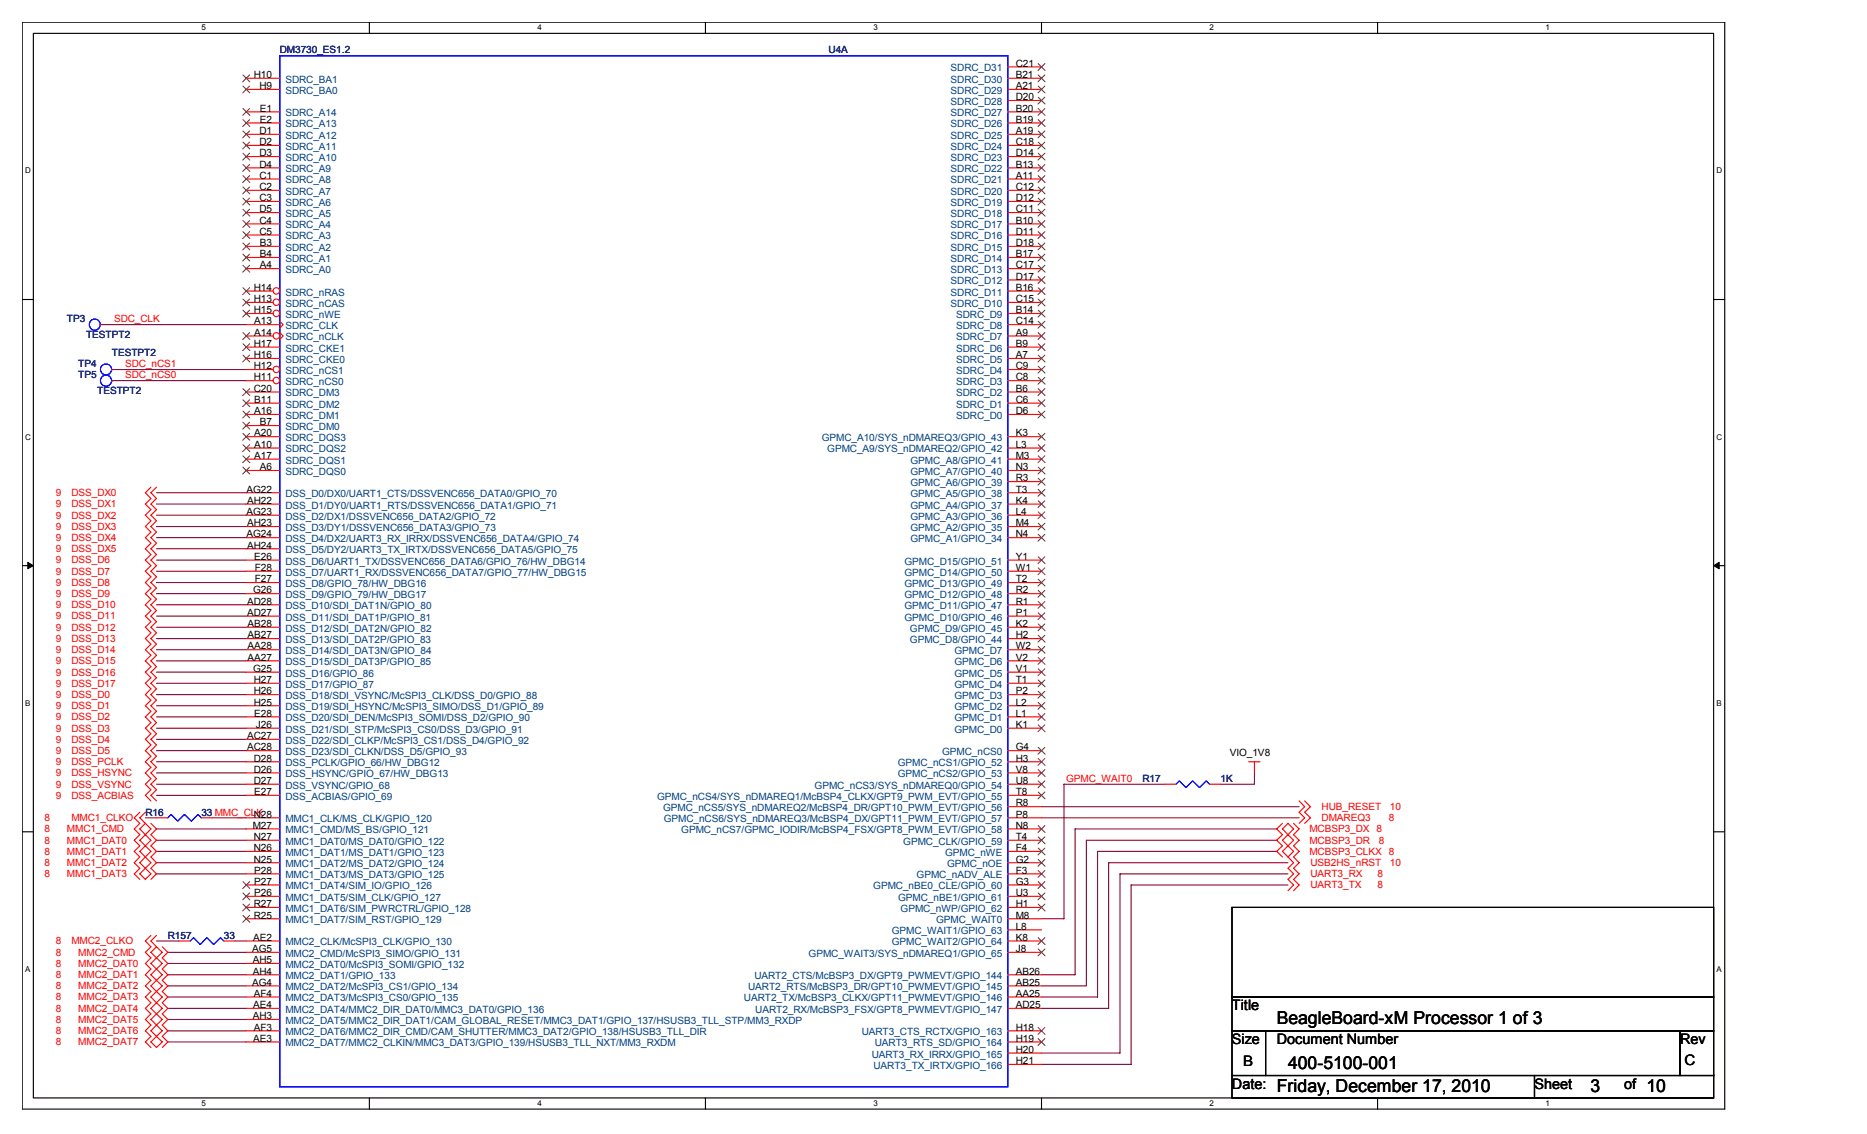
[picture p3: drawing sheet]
<svg xmlns="http://www.w3.org/2000/svg" width="356mm" height="216mm" viewBox="0 0 356 216" stroke-linecap="round" stroke-linejoin="round" font-family="sans-serif">
<defs><g id="words">
<g font-size="3.4">
<text x="243.2" y="195">BeagleBoard-xM Processor 1 of 3</text>
<text x="245.3" y="203.5">400-5100-001</text>
<text x="243.2" y="207.8">Friday, December 17, 2010</text>
<text x="302.9" y="207.8">3</text>
<text x="313.6" y="207.8">10</text>
</g>
<g font-size="2.8">
<text x="234.7" y="192.3">Title</text>
<text x="234.7" y="198.8">Size</text>
<text x="236.8" y="203">B</text>
<text x="243.2" y="198.8">Document Number</text>
<text x="320" y="198.8">Rev</text>
<text x="320.8" y="202.8">C</text>
<text x="234.7" y="207.3">Date:</text>
<text x="292.3" y="207.3">Sheet</text>
<text x="309.3" y="207.3">of</text>
</g>
<g font-size="1.9" fill="#000080">
<text x="53.3" y="10.2">DM3730_ES1.2</text>
<text x="157.8" y="10.2">U4A</text>
<text x="12.7" y="61.4">TP3</text>
<text x="16.4" y="64.4">TESTPT2</text>
<text x="14.9" y="69.9">TP4</text>
<text x="21.3" y="67.8">TESTPT2</text>
<text x="14.9" y="72.1">TP5</text>
<text x="18.5" y="75.1">TESTPT2</text>
<text x="217.6" y="148.8">R17</text>
<text x="232.5" y="148.8">1K</text>
<text x="27.7" y="155.3">R16</text>
<text x="38.4" y="155.3">33 MMC_CLK</text>
<text x="32" y="178.7">R157</text>
<text x="42.6" y="178.7">33</text>
</g>
<g font-size="1.9">
<text x="48.3" y="14.9">H10</text>
<text x="49.4" y="17">H9</text>
<text x="193.5" y="12.7">C21</text>
<text x="193.5" y="14.9">B21</text>
<text x="193.5" y="17">A21</text>
<text x="49.5" y="23.4">E2</text>
<text x="49.5" y="21.3">E1</text>
<text x="193.5" y="19.1">D20</text>
<text x="193.5" y="21.3">B20</text>
<text x="193.5" y="23.4">B19</text>
<text x="49.4" y="25.5">D1</text>
<text x="49.4" y="27.6">D2</text>
<text x="49.4" y="29.8">D3</text>
<text x="193.5" y="25.5">A19</text>
<text x="193.5" y="27.6">C18</text>
<text x="193.5" y="29.8">D14</text>
<text x="49.4" y="31.9">D4</text>
<text x="49.4" y="34">C1</text>
<text x="193.5" y="31.9">B13</text>
<text x="193.5" y="34">A11</text>
<text x="49.4" y="36.2">C2</text>
<text x="49.4" y="38.3">C3</text>
<text x="49.4" y="40.4">D5</text>
<text x="193.5" y="36.2">C12</text>
<text x="193.5" y="38.3">D12</text>
<text x="193.5" y="40.4">C11</text>
<text x="49.4" y="42.6">C4</text>
<text x="49.4" y="44.7">C5</text>
<text x="49.5" y="46.9">B3</text>
<text x="193.5" y="42.6">B10</text>
<text x="193.5" y="44.7">D11</text>
<text x="193.5" y="46.9">D18</text>
<text x="49.5" y="49">B4</text>
<text x="49.5" y="51.1">A4</text>
<text x="193.5" y="49">B17</text>
<text x="193.5" y="51.1">C17</text>
<text x="193.5" y="53.3">D17</text>
<text x="48.3" y="55.4">H14</text>
<text x="48.3" y="57.5">H13</text>
<text x="48.3" y="59.6">H15</text>
<text x="193.5" y="59.6">B14</text>
<text x="193.5" y="55.4">B16</text>
<text x="193.5" y="57.5">C15</text>
<text x="48.4" y="61.8">A13</text>
<text x="48.4" y="63.9">A14</text>
<text x="193.5" y="61.8">C14</text>
<text x="193.5" y="63.9">A9</text>
<text x="48.3" y="66">H17</text>
<text x="48.3" y="70.3">H12</text>
<text x="48.3" y="68.2">H16</text>
<text x="193.5" y="66">B9</text>
<text x="193.5" y="68.2">A7</text>
<text x="193.5" y="70.3">C9</text>
<text x="48.3" y="72.4">H11</text>
<text x="48.3" y="74.6">C20</text>
<text x="48.4" y="76.7">B11</text>
<text x="193.5" y="72.4">C8</text>
<text x="193.5" y="74.6">B6</text>
<text x="193.5" y="76.7">C6</text>
<text x="48.4" y="78.9">A16</text>
<text x="48.4" y="83.1">A20</text>
<text x="49.5" y="81">B7</text>
<text x="193.5" y="78.9">D6</text>
<text x="193.5" y="83.1">K3</text>
<text x="48.4" y="85.3">A10</text>
<text x="48.4" y="87.4">A17</text>
<text x="49.5" y="89.5">A6</text>
<text x="193.5" y="85.3">L3</text>
<text x="193.5" y="87.4">M3</text>
<text x="193.5" y="89.5">N3</text>
<text x="46.9" y="93.8">AG22</text>
<text x="47.1" y="95.9">AH22</text>
<text x="193.5" y="91.7">R3</text>
<text x="193.5" y="93.8">T3</text>
<text x="193.5" y="95.9">K4</text>
<text x="46.9" y="98">AG23</text>
<text x="47.1" y="100.2">AH23</text>
<text x="193.5" y="98">L4</text>
<text x="193.5" y="100.2">M4</text>
<text x="46.9" y="102.3">AG24</text>
<text x="47.1" y="104.4">AH24</text>
<text x="48.4" y="106.6">E26</text>
<text x="193.5" y="106.6">Y1</text>
<text x="193.5" y="102.3">N4</text>
<text x="48.2" y="113">G26</text>
<text x="48.6" y="108.7">F28</text>
<text x="48.6" y="110.9">F27</text>
<text x="193.5" y="108.7">W1</text>
<text x="193.5" y="110.9">T2</text>
<text x="193.5" y="113">R2</text>
<text x="47.1" y="115.1">AD28</text>
<text x="47.1" y="117.3">AD27</text>
<text x="47.2" y="119.4">AB28</text>
<text x="193.5" y="119.4">K2</text>
<text x="193.5" y="115.1">R1</text>
<text x="193.5" y="117.3">P1</text>
<text x="47.2" y="121.5">AB27</text>
<text x="47.2" y="123.7">AA28</text>
<text x="47.2" y="125.8">AA27</text>
<text x="193.5" y="121.5">H2</text>
<text x="193.5" y="123.7">W2</text>
<text x="193.5" y="125.8">V2</text>
<text x="48.2" y="127.9">G25</text>
<text x="48.3" y="130">H27</text>
<text x="193.5" y="127.9">V1</text>
<text x="193.5" y="130">T1</text>
<text x="48.3" y="132.2">H26</text>
<text x="48.3" y="134.3">H25</text>
<text x="48.4" y="136.4">E28</text>
<text x="193.5" y="132.2">P2</text>
<text x="193.5" y="134.3">L2</text>
<text x="193.5" y="136.4">L1</text>
<text x="47.1" y="140.7">AC27</text>
<text x="47.1" y="142.9">AC28</text>
<text x="48.7" y="138.6">J26</text>
<text x="193.5" y="142.9">G4</text>
<text x="193.5" y="138.6">K1</text>
<text x="234.2" y="143.9">VIO_1V8</text>
<text x="48.3" y="145">D28</text>
<text x="48.3" y="147.1">D26</text>
<text x="48.3" y="149.3">D27</text>
<text x="193.5" y="145">H3</text>
<text x="193.5" y="147.1">V8</text>
<text x="193.5" y="149.3">U8</text>
<text x="48.3" y="155.7">N28</text>
<text x="48.4" y="151.4">E27</text>
<text x="193.5" y="155.7">P8</text>
<text x="193.5" y="153.5">R8</text>
<text x="193.5" y="151.4">T8</text>
<text x="48.1" y="157.8">M27</text>
<text x="48.3" y="159.9">N27</text>
<text x="193.5" y="159.9">T4</text>
<text x="193.5" y="157.8">N8</text>
<text x="48.3" y="162.1">N26</text>
<text x="48.3" y="164.2">N25</text>
<text x="48.4" y="166.3">P28</text>
<text x="193.5" y="164.2">G2</text>
<text x="193.5" y="166.3">F3</text>
<text x="193.5" y="162.1">F4</text>
<text x="48.3" y="172.7">R27</text>
<text x="48.4" y="168.4">P27</text>
<text x="48.4" y="170.6">P26</text>
<text x="193.5" y="172.7">H1</text>
<text x="193.5" y="168.4">G3</text>
<text x="193.5" y="170.6">U3</text>
<text x="48.2" y="179.1">AE2</text>
<text x="48.3" y="174.9">R25</text>
<text x="193.5" y="174.9">M8</text>
<text x="193.5" y="177">L8</text>
<text x="193.5" y="179.1">K8</text>
<text x="48" y="181.3">AG5</text>
<text x="48.1" y="183.4">AH5</text>
<text x="48.1" y="185.5">AH4</text>
<text x="193.5" y="185.5">AB26</text>
<text x="193.5" y="181.3">J8</text>
<text x="48" y="187.7">AG4</text>
<text x="48.2" y="191.9">AE4</text>
<text x="48.3" y="189.8">AF4</text>
<text x="193.5" y="189.8">AA25</text>
<text x="193.5" y="191.9">AD25</text>
<text x="193.5" y="187.7">AB25</text>
<text x="48.1" y="194.1">AH3</text>
<text x="48.3" y="196.2">AF3</text>
<text x="193.5" y="196.2">H18</text>
<text x="48.2" y="198.3">AE3</text>
<text x="193.5" y="202.6">H21</text>
<text x="193.5" y="198.3">H19</text>
<text x="193.5" y="200.4">H20</text>
</g>
<g font-size="1.9" fill="#004080">
<text x="54.4" y="17.9">SDRC_BA0</text>
<text x="54.4" y="15.7">SDRC_BA1</text>
<text x="181.1" y="13.6">SDRC_D31</text>
<text x="181.1" y="15.7">SDRC_D30</text>
<text x="181.1" y="17.9">SDRC_D29</text>
<text x="54.4" y="22.1">SDRC_A14</text>
<text x="181.1" y="20">SDRC_D28</text>
<text x="181.1" y="22.1">SDRC_D27</text>
<text x="54.4" y="24.3">SDRC_A13</text>
<text x="54.4" y="26.4">SDRC_A12</text>
<text x="54.4" y="28.5">SDRC_A11</text>
<text x="181.1" y="24.3">SDRC_D26</text>
<text x="181.1" y="26.4">SDRC_D25</text>
<text x="181.1" y="28.5">SDRC_D24</text>
<text x="54.4" y="30.6">SDRC_A10</text>
<text x="54.4" y="32.8">SDRC_A9</text>
<text x="54.4" y="34.9">SDRC_A8</text>
<text x="181.1" y="30.6">SDRC_D23</text>
<text x="181.1" y="32.8">SDRC_D22</text>
<text x="181.1" y="34.9">SDRC_D21</text>
<text x="54.4" y="37.1">SDRC_A7</text>
<text x="54.4" y="39.2">SDRC_A6</text>
<text x="54.4" y="41.3">SDRC_A5</text>
<text x="181.1" y="37.1">SDRC_D20</text>
<text x="181.1" y="39.2">SDRC_D19</text>
<text x="181.1" y="41.3">SDRC_D18</text>
<text x="54.4" y="43.5">SDRC_A4</text>
<text x="54.4" y="45.6">SDRC_A3</text>
<text x="54.4" y="47.8">SDRC_A2</text>
<text x="181.1" y="43.5">SDRC_D17</text>
<text x="181.1" y="45.6">SDRC_D16</text>
<text x="181.1" y="47.8">SDRC_D15</text>
<text x="54.4" y="49.9">SDRC_A1</text>
<text x="54.4" y="52">SDRC_A0</text>
<text x="181.1" y="49.9">SDRC_D14</text>
<text x="181.1" y="52">SDRC_D13</text>
<text x="54.4" y="56.3">SDRC_nRAS</text>
<text x="54.4" y="58.4">SDRC_nCAS</text>
<text x="181.1" y="54.1">SDRC_D12</text>
<text x="181.1" y="56.3">SDRC_D11</text>
<text x="181.1" y="58.4">SDRC_D10</text>
<text x="54.4" y="62.7">SDRC_CLK</text>
<text x="54.4" y="64.8">SDRC_nCLK</text>
<text x="54.4" y="60.5">SDRC_nWE</text>
<text x="182.1" y="60.5">SDRC_D9</text>
<text x="182.1" y="62.7">SDRC_D8</text>
<text x="182.1" y="64.8">SDRC_D7</text>
<text x="54.4" y="66.9">SDRC_CKE1</text>
<text x="54.4" y="71.2">SDRC_nCS1</text>
<text x="54.4" y="69.1">SDRC_CKE0</text>
<text x="182.1" y="66.9">SDRC_D6</text>
<text x="182.1" y="69.1">SDRC_D5</text>
<text x="182.1" y="71.2">SDRC_D4</text>
<text x="54.4" y="73.3">SDRC_nCS0</text>
<text x="54.4" y="77.6">SDRC_DM2</text>
<text x="54.4" y="75.5">SDRC_DM3</text>
<text x="182.1" y="73.3">SDRC_D3</text>
<text x="182.1" y="75.5">SDRC_D2</text>
<text x="182.1" y="77.6">SDRC_D1</text>
<text x="54.4" y="81.9">SDRC_DM0</text>
<text x="54.4" y="79.8">SDRC_DM1</text>
<text x="54.4" y="84">SDRC_DQS3</text>
<text x="156.5" y="84">GPMC_A10/SYS_nDMAREQ3/GPIO_43</text>
<text x="182.1" y="79.8">SDRC_D0</text>
<text x="54.4" y="86.1">SDRC_DQS2</text>
<text x="54.4" y="88.3">SDRC_DQS1</text>
<text x="157.6" y="86.1">GPMC_A9/SYS_nDMAREQ2/GPIO_42</text>
<text x="173.4" y="88.3">GPMC_A8/GPIO_41</text>
<text x="54.4" y="94.7">DSS_D0/DX0/UART1_CTS/DSSVENC656_DATA0/GPIO_70</text>
<text x="54.4" y="90.4">SDRC_DQS0</text>
<text x="173.4" y="90.4">GPMC_A7/GPIO_40</text>
<text x="173.4" y="92.5">GPMC_A6/GPIO_39</text>
<text x="173.4" y="94.7">GPMC_A5/GPIO_38</text>
<text x="54.4" y="96.8">DSS_D1/DY0/UART1_RTS/DSSVENC656_DATA1/GPIO_71</text>
<text x="54.4" y="98.9">DSS_D2/DX1/DSSVENC656_DATA2/GPIO_72</text>
<text x="54.4" y="101.1">DSS_D3/DY1/DSSVENC656_DATA3/GPIO_73</text>
<text x="173.4" y="96.8">GPMC_A4/GPIO_37</text>
<text x="173.4" y="98.9">GPMC_A3/GPIO_36</text>
<text x="173.4" y="101.1">GPMC_A2/GPIO_35</text>
<text x="54.4" y="103.2">DSS_D4/DX2/UART3_RX_IRRX/DSSVENC656_DATA4/GPIO_74</text>
<text x="54.4" y="105.3">DSS_D5/DY2/UART3_TX_IRTX/DSSVENC656_DATA5/GPIO_75</text>
<text x="54.4" y="107.5">DSS_D6/UART1_TX/DSSVENC656_DATA6/GPIO_76/HW_DBG14</text>
<text x="172.3" y="107.5">GPMC_D15/GPIO_51</text>
<text x="173.4" y="103.2">GPMC_A1/GPIO_34</text>
<text x="54.4" y="109.6">DSS_D7/UART1_RX/DSSVENC656_DATA7/GPIO_77/HW_DBG15</text>
<text x="54.4" y="111.8">DSS_D8/GPIO_78/HW_DBG16</text>
<text x="54.4" y="113.9">DSS_D9/GPIO_79/HW_DBG17</text>
<text x="172.3" y="109.6">GPMC_D14/GPIO_50</text>
<text x="172.3" y="111.8">GPMC_D13/GPIO_49</text>
<text x="172.3" y="113.9">GPMC_D12/GPIO_48</text>
<text x="54.4" y="116">DSS_D10/SDI_DAT1N/GPIO_80</text>
<text x="54.4" y="118.2">DSS_D11/SDI_DAT1P/GPIO_81</text>
<text x="172.3" y="116">GPMC_D11/GPIO_47</text>
<text x="172.3" y="118.2">GPMC_D10/GPIO_46</text>
<text x="54.4" y="120.3">DSS_D12/SDI_DAT2N/GPIO_82</text>
<text x="54.4" y="122.4">DSS_D13/SDI_DAT2P/GPIO_83</text>
<text x="54.4" y="124.5">DSS_D14/SDI_DAT3N/GPIO_84</text>
<text x="173.3" y="120.3">GPMC_D9/GPIO_45</text>
<text x="173.3" y="122.4">GPMC_D8/GPIO_44</text>
<text x="181.8" y="124.5">GPMC_D7</text>
<text x="54.4" y="126.7">DSS_D15/SDI_DAT3P/GPIO_85</text>
<text x="54.4" y="128.8">DSS_D16/GPIO_86</text>
<text x="54.4" y="130.9">DSS_D17/GPIO_87</text>
<text x="181.8" y="126.7">GPMC_D6</text>
<text x="181.8" y="128.8">GPMC_D5</text>
<text x="181.8" y="130.9">GPMC_D4</text>
<text x="54.4" y="133.1">DSS_D18/SDI_VSYNC/McSPI3_CLK/DSS_D0/GPIO_88</text>
<text x="54.4" y="135.2">DSS_D19/SDI_HSYNC/McSPI3_SIMO/DSS_D1/GPIO_89</text>
<text x="54.4" y="137.3">DSS_D20/SDI_DEN/McSPI3_SOMI/DSS_D2/GPIO_90</text>
<text x="181.8" y="133.1">GPMC_D3</text>
<text x="181.8" y="135.2">GPMC_D2</text>
<text x="181.8" y="137.3">GPMC_D1</text>
<text x="54.4" y="139.5">DSS_D21/SDI_STP/McSPI3_CS0/DSS_D3/GPIO_91</text>
<text x="54.4" y="141.6">DSS_D22/SDI_CLKP/McSPI3_CS1/DSS_D4/GPIO_92</text>
<text x="54.4" y="143.8">DSS_D23/SDI_CLKN/DSS_D5/GPIO_93</text>
<text x="179.5" y="143.8">GPMC_nCS0</text>
<text x="181.8" y="139.5">GPMC_D0</text>
<text x="54.4" y="145.9">DSS_PCLK/GPIO_66/HW_DBG12</text>
<text x="54.4" y="148">DSS_HSYNC/GPIO_67/HW_DBG13</text>
<text x="171" y="145.9">GPMC_nCS1/GPIO_52</text>
<text x="171" y="148">GPMC_nCS2/GPIO_53</text>
<text x="54.4" y="150.2">DSS_VSYNC/GPIO_68</text>
<text x="54.4" y="152.3">DSS_ACBIAS/GPIO_69</text>
<text x="125.1" y="152.3">GPMC_nCS4/SYS_nDMAREQ1/McBSP4_CLKX/GPT9_PWM_EVT/GPIO_55</text>
<text x="126.3" y="154.4">GPMC_nCS5/SYS_nDMAREQ2/McBSP4_DR/GPT10_PWM_EVT/GPIO_56</text>
<text x="155.2" y="150.2">GPMC_nCS3/SYS_nDMAREQ0/GPIO_54</text>
<text x="54.4" y="156.5">MMC1_CLK/MS_CLK/GPIO_120</text>
<text x="54.4" y="158.7">MMC1_CMD/MS_BS/GPIO_121</text>
<text x="54.4" y="160.8">MMC1_DAT0/MS_DAT0/GPIO_122</text>
<text x="126.4" y="156.5">GPMC_nCS6/SYS_nDMAREQ3/McBSP4_DX/GPT11_PWM_EVT/GPIO_57</text>
<text x="129.8" y="158.7">GPMC_nCS7/GPMC_IODIR/McBSP4_FSX/GPT8_PWM_EVT/GPIO_58</text>
<text x="172" y="160.8">GPMC_CLK/GPIO_59</text>
<text x="54.4" y="162.9">MMC1_DAT1/MS_DAT1/GPIO_123</text>
<text x="54.4" y="165.1">MMC1_DAT2/MS_DAT2/GPIO_124</text>
<text x="54.4" y="167.2">MMC1_DAT3/MS_DAT3/GPIO_125</text>
<text x="174.6" y="167.2">GPMC_nADV_ALE</text>
<text x="180" y="162.9">GPMC_nWE</text>
<text x="180.4" y="165.1">GPMC_nOE</text>
<text x="54.4" y="169.3">MMC1_DAT4/SIM_IO/GPIO_126</text>
<text x="54.4" y="171.5">MMC1_DAT5/SIM_CLK/GPIO_127</text>
<text x="54.4" y="173.6">MMC1_DAT6/SIM_PWRCTRL/GPIO_128</text>
<text x="166.3" y="169.3">GPMC_nBE0_CLE/GPIO_60</text>
<text x="171.1" y="171.5">GPMC_nBE1/GPIO_61</text>
<text x="171.5" y="173.6">GPMC_nWP/GPIO_62</text>
<text x="54.4" y="175.8">MMC1_DAT7/SIM_RST/GPIO_129</text>
<text x="169.8" y="177.9">GPMC_WAIT1/GPIO_63</text>
<text x="178.3" y="175.8">GPMC_WAIT0</text>
<text x="54.4" y="180">MMC2_CLK/McSPI3_CLK/GPIO_130</text>
<text x="54.4" y="182.2">MMC2_CMD/McSPI3_SIMO/GPIO_131</text>
<text x="54.4" y="184.3">MMC2_DAT0/McSPI3_SOMI/GPIO_132</text>
<text x="154" y="182.2">GPMC_WAIT3/SYS_nDMAREQ1/GPIO_65</text>
<text x="169.8" y="180">GPMC_WAIT2/GPIO_64</text>
<text x="54.4" y="186.4">MMC2_DAT1/GPIO_133</text>
<text x="54.4" y="188.6">MMC2_DAT2/McSPI3_CS1/GPIO_134</text>
<text x="54.4" y="190.7">MMC2_DAT3/McSPI3_CS0/GPIO_135</text>
<text x="141.7" y="190.7">UART2_TX/McBSP3_CLKX/GPT11_PWMEVT/GPIO_146</text>
<text x="142.5" y="188.6">UART2_RTS/McBSP3_DR/GPT10_PWMEVT/GPIO_145</text>
<text x="143.7" y="186.4">UART2_CTS/McBSP3_DX/GPT9_PWMEVT/GPIO_144</text>
<text x="54.4" y="192.8">MMC2_DAT4/MMC2_DIR_DAT0/MMC3_DAT0/GPIO_136</text>
<text x="54.4" y="194.9">MMC2_DAT5/MMC2_DIR_DAT1/CAM_GLOBAL_RESET/MMC3_DAT1/GPIO_137/HSUSB3_TLL_STP/MM3_RXDP</text>
<text x="54.4" y="197.1">MMC2_DAT6/MMC2_DIR_CMD/CAM_SHUTTER/MMC3_DAT2/GPIO_138/HSUSB3_TLL_DIR</text>
<text x="143.8" y="192.8">UART2_RX/McBSP3_FSX/GPT8_PWMEVT/GPIO_147</text>
<text x="164.1" y="197.1">UART3_CTS_RCTX/GPIO_163</text>
<text x="54.4" y="199.2">MMC2_DAT7/MMC2_CLKIN/MMC3_DAT3/GPIO_139/HSUSB3_TLL_NXT/MM3_RXDM</text>
<text x="166" y="201.3">UART3_RX_IRRX/GPIO_165</text>
<text x="166.4" y="203.5">UART3_TX_IRTX/GPIO_166</text>
<text x="166.6" y="199.2">UART3_RTS_SD/GPIO_164</text>
</g>
<g font-size="1.9" fill="#f00">
<text x="21.7" y="61.4">SDC_CLK</text>
<text x="23.8" y="69.9">SDC_nCS1</text>
<text x="23.8" y="72.1">SDC_nCS0</text>
<text x="10.6" y="94.4">9</text>
<text x="13.6" y="94.4">DSS_DX0</text>
<text x="10.6" y="96.6">9</text>
<text x="10.6" y="98.7">9</text>
<text x="10.6" y="100.8">9</text>
<text x="13.6" y="96.6">DSS_DX1</text>
<text x="13.6" y="98.7">DSS_DX2</text>
<text x="13.6" y="100.8">DSS_DX3</text>
<text x="10.6" y="107.3">9</text>
<text x="10.6" y="103">9</text>
<text x="10.6" y="105.1">9</text>
<text x="13.6" y="107.3">DSS_D6</text>
<text x="13.6" y="103">DSS_DX4</text>
<text x="13.6" y="105.1">DSS_DX5</text>
<text x="10.6" y="113.7">9</text>
<text x="10.6" y="109.4">9</text>
<text x="10.6" y="111.5">9</text>
<text x="13.6" y="113.7">DSS_D9</text>
<text x="13.6" y="109.4">DSS_D7</text>
<text x="13.6" y="111.5">DSS_D8</text>
<text x="10.6" y="115.8">9</text>
<text x="10.6" y="117.9">9</text>
<text x="13.6" y="115.8">DSS_D10</text>
<text x="13.6" y="117.9">DSS_D11</text>
<text x="10.6" y="120.1">9</text>
<text x="10.6" y="124.3">9</text>
<text x="10.6" y="122.2">9</text>
<text x="13.6" y="120.1">DSS_D12</text>
<text x="13.6" y="124.3">DSS_D14</text>
<text x="13.6" y="122.2">DSS_D13</text>
<text x="10.6" y="130.7">9</text>
<text x="10.6" y="126.4">9</text>
<text x="10.6" y="128.6">9</text>
<text x="13.6" y="130.7">DSS_D17</text>
<text x="13.6" y="126.4">DSS_D15</text>
<text x="13.6" y="128.6">DSS_D16</text>
<text x="10.6" y="132.8">9</text>
<text x="10.6" y="135">9</text>
<text x="10.6" y="137.1">9</text>
<text x="13.6" y="132.8">DSS_D0</text>
<text x="13.6" y="135">DSS_D1</text>
<text x="13.6" y="137.1">DSS_D2</text>
<text x="10.6" y="139.3">9</text>
<text x="10.6" y="143.5">9</text>
<text x="10.6" y="141.4">9</text>
<text x="13.6" y="139.3">DSS_D3</text>
<text x="13.6" y="143.5">DSS_D5</text>
<text x="13.6" y="141.4">DSS_D4</text>
<text x="10.6" y="149.9">9</text>
<text x="10.6" y="147.8">9</text>
<text x="10.6" y="145.7">9</text>
<text x="13.6" y="149.9">DSS_VSYNC</text>
<text x="13.6" y="147.8">DSS_HSYNC</text>
<text x="13.6" y="145.7">DSS_PCLK</text>
<text x="203.1" y="148.9">GPMC_WAIT0</text>
<text x="10.6" y="152.1">9</text>
<text x="13.6" y="152.1">DSS_ACBIAS</text>
<text x="251.7" y="154.2">HUB_RESET</text>
<text x="264.7" y="154.2">10</text>
<text x="8.5" y="158.5">8</text>
<text x="8.5" y="160.6">8</text>
<text x="8.5" y="156.3">8</text>
<text x="12.7" y="158.5">MMC1_CMD</text>
<text x="12.7" y="160.6">MMC1_DAT0</text>
<text x="13.6" y="156.3">MMC1_CLKO</text>
<text x="249.4" y="158.5">MCBSP3_DX 8</text>
<text x="249.4" y="160.6">MCBSP3_DR</text>
<text x="251.7" y="156.3">DMAREQ3</text>
<text x="262.6" y="160.6">8</text>
<text x="264.5" y="156.3">8</text>
<text x="8.5" y="167">8</text>
<text x="8.5" y="162.7">8</text>
<text x="8.5" y="164.8">8</text>
<text x="12.7" y="167">MMC1_DAT3</text>
<text x="12.7" y="162.7">MMC1_DAT1</text>
<text x="12.7" y="164.8">MMC1_DAT2</text>
<text x="249.4" y="162.7">MCBSP3_CLKX 8</text>
<text x="249.6" y="167">UART3_RX</text>
<text x="249.6" y="164.8">USB2HS_nRST</text>
<text x="262.4" y="167">8</text>
<text x="264.7" y="164.8">10</text>
<text x="249.6" y="169.1">UART3_TX</text>
<text x="262.4" y="169.1">8</text>
<text x="10.6" y="179.8">8</text>
<text x="13.6" y="179.8">MMC2_CLKO</text>
<text x="10.6" y="184.1">8</text>
<text x="10.6" y="181.9">8</text>
<text x="14.9" y="184.1">MMC2_DAT0</text>
<text x="14.9" y="181.9">MMC2_CMD</text>
<text x="10.6" y="188.3">8</text>
<text x="10.6" y="190.5">8</text>
<text x="10.6" y="186.2">8</text>
<text x="14.9" y="188.3">MMC2_DAT2</text>
<text x="14.9" y="190.5">MMC2_DAT3</text>
<text x="14.9" y="186.2">MMC2_DAT1</text>
<text x="10.6" y="192.6">8</text>
<text x="10.6" y="194.7">8</text>
<text x="10.6" y="196.8">8</text>
<text x="14.9" y="192.6">MMC2_DAT4</text>
<text x="14.9" y="194.7">MMC2_DAT5</text>
<text x="14.9" y="196.8">MMC2_DAT6</text>
<text x="10.6" y="199">8</text>
<text x="14.9" y="199">MMC2_DAT7</text>
</g>
<g font-size="1.5">
<text x="38.4" y="5.8">5</text>
<text x="102.4" y="5.8">4</text>
<text x="166.4" y="5.8">3</text>
<text x="230.4" y="5.8">2</text>
<text x="294.4" y="5.8">1</text>
<text x="4.8" y="33">D</text>
<text x="326.9" y="33">D</text>
<text x="4.8" y="83.7">C</text>
<text x="326.9" y="83.7">C</text>
<text x="4.8" y="134.4">B</text>
<text x="326.9" y="134.4">B</text>
<text x="4.8" y="185">A</text>
<text x="326.9" y="185">A</text>
<text x="38.4" y="210.6">5</text>
<text x="102.4" y="210.6">4</text>
<text x="166.4" y="210.6">3</text>
<text x="230.4" y="210.6">2</text>
<text x="294.4" y="210.6">1</text>
</g>
</g></defs>
<path d="M4.2 4.2h324.3v207h-324.3zM6.3 6.3h320.1v202.7h-320.1z" fill="none" stroke="#000" stroke-width=".21"/>
<g fill="#fff">
<path d="M38.4 4.4h.8v1.7h-.8z"/>
<path d="M38.4 209.3h.8v1.6h-.8z"/>
</g>
<path d="M70.4 4.2v2.1M70.4 209v2.2" fill="none" stroke="#000" stroke-width=".21"/>
<g fill="#fff">
<path d="M102.4 4.4h.8v1.7h-.8z"/>
<path d="M102.4 209.3h.8v1.6h-.8z"/>
</g>
<path d="M134.4 4.2v2.1M134.4 209v2.2" fill="none" stroke="#000" stroke-width=".21"/>
<g fill="#fff">
<path d="M166.4 4.4h.8v1.7h-.8z"/>
<path d="M166.4 209.3h.8v1.6h-.8z"/>
</g>
<path d="M198.4 4.2v2.1M198.4 209v2.2" fill="none" stroke="#000" stroke-width=".21"/>
<g fill="#fff">
<path d="M230.4 4.4h.8v1.7h-.8z"/>
<path d="M230.4 209.3h.8v1.6h-.8z"/>
</g>
<path d="M262.4 4.2v2.1M262.4 209v2.2" fill="none" stroke="#000" stroke-width=".21"/>
<g fill="#fff">
<path d="M294.4 4.4h.8v1.7h-.8z"/>
<path d="M294.4 209.3h.8v1.6h-.8z"/>
<path d="M4.8 31.7h1v1.7h-1z"/>
<path d="M326.9 31.7h1.1v1.7h-1.1z"/>
<path d="M4.8 82.3h1v1.7h-1z"/>
<path d="M326.9 82.3h1.1v1.7h-1.1z"/>
</g>
<path d="M4.2 57h2.1M326.4 57h2.1" fill="none" stroke="#000" stroke-width=".21"/>
<g fill="#fff">
<path d="M4.8 133h1v1.7h-1z"/>
<path d="M326.9 133h1v1.7h-1z"/>
</g>
<path d="M4.2 107.7h2.1M326.4 107.7h2.1" fill="none" stroke="#000" stroke-width=".21"/>
<path d="M5.3 107.1l1 .6-1 .6zM326.4 107.7l1-.6v1.2z" fill="#000" stroke="#000" stroke-width=".19"/>
<g fill="#fff">
<path d="M4.8 183.7h1v1.7h-1z"/>
<path d="M326.9 183.7h1v1.7h-1z"/>
</g>
<path d="M4.2 158.4h2.1M326.4 158.4h2.1M234.7 172.8h91.7v17h-91.7zM234.7 189.8h91.7v6.5h-91.7zM234.7 196.3h6.3v8.5h-6.3zM241 196.3h79v8.5h-79zM320 196.3h6.4v8.5h-6.4zM234.7 204.8h57.6v4.2h-57.6zM292.3 204.8h34.1v4.2h-34.1z" fill="none" stroke="#000" stroke-width=".21"/>
<g fill="none" stroke="#800040" stroke-width=".21">
<path d="M19.1 61.8h27.8M21.3 72.5h25.6M21.3 70.4h25.6M29.8 93.8h17.1M29.8 96h17.1M29.8 98.1h17.1M29.8 119.4h17.1M29.8 113h17.1M29.8 117.3h17.1M29.8 115.1h17.1M29.8 108.8h17.1M29.8 106.6h17.1"/>
<path d="M29.8 110.9h17.1M29.8 100.2h17.1M29.8 102.4h17.1M29.8 104.5h17.1M29.8 125.8h17.1M29.8 123.7h17.1M29.8 130.1h17.1M29.8 121.6h17.1M29.8 128h17.1M29.8 138.6h17.1M29.8 134.4h17.1M29.8 132.2h17.1"/>
<path d="M29.8 136.5h17.1M27.7 155.7h2.1M29.8 145h17.1M29.8 151.4h17.1M29.8 160h17.1M29.8 157.8h17.1M29.8 147.2h17.1M29.8 149.3h17.1M29.8 142.9h17.1M29.8 140.8h17.1M40.5 155.7h6.4M198.4 155.7h49"/>
<path d="M198.4 153.6h49M221.8 149.3h-19.2v25.6h-4.2M238.9 147.2v2.1h-6.4M243.2 160h-36.3v27.7h-8.5M243.2 157.8h-38.4v27.8h-6.4M29.8 164.3h17.1M29.8 162.1h17.1M29.8 166.4h17.1M29.8 179.2h4.3M44.7 179.2h2.2M243.2 162.1h-34.2v27.7h-10.6M245.3 164.3h-34.1v27.7h-12.8"/>
<path d="M245.3 166.4h-32v34.1h-14.9M245.3 168.5h-29.9v34.1h-17M32 181.3h14.9M32 183.4h14.9M32 185.6h14.9M32 189.8h14.9M32 187.7h14.9M32 192h14.9M32 194.1h14.9M32 196.3h14.9M32 198.4h14.9"/>
</g>
<g fill="none" stroke="#f00" stroke-width=".21">
<path d="M192 12.7h6.4M192 14.9h6.4M192 17h6.4M192 19.1h6.4M46.9 23.4h6.4M46.9 25.6h6.4M46.9 27.7h6.4M46.9 29.8h6.4M46.9 32h6.4M46.9 34.1h6.4M46.9 36.2h6.4M46.9 38.4h6.4"/>
<path d="M192 21.3h6.4M192 23.4h6.4M192 25.6h6.4M192 27.7h6.4M192 29.8h6.4M192 32h6.4M192 34.1h6.4M192 36.2h6.4M192 38.4h6.4M46.9 40.5h6.4M46.9 42.6h6.4M46.9 44.7h6.4"/>
<path d="M46.9 46.9h6.4M46.9 49h6.4M46.9 51.1h6.4M192 40.5h6.4M192 42.6h6.4M192 44.7h6.4M19.1 61.8h.1M28.7 92.8l-1 1 1 1.1-1 1.1 1 1-1 1.1 1 1-1 1.1 1 1.1-1 1.1 1 1-1 1.1 1 1.1-1 1 1 1.1-1 1.1 1 1-1 1.1 1 1.1-1 1 1 1.1-1 1 1 1.1-1 1.1 1 1.1-1 1 1 1.1-1 1.1 1 1-1 1.1 1 1.1-1 1 1 1.1-1 1.1 1 1-1 1.1 1 1-1 1.1 1 1.1-1 1.1 1 1-1 1.1 1 1.1-1 1 1 1.1-1 1.1 1 1-1 1.1 1 1.1-1 1 1 1.1-1 1.1 1 1.1-1 1 1 1.1-1 1 1 1.1M29.8 92.8l-1.1 1 1.1 1.1-1.1 1.1 1.1 1-1.1 1.1 1.1 1-1.1 1.1 1.1 1.1-1.1 1.1 1.1 1-1.1 1.1 1.1 1.1-1.1 1 1.1 1.1-1.1 1.1 1.1 1-1.1 1.1 1.1 1.1-1.1 1 1.1 1.1-1.1 1 1.1 1.1-1.1 1.1 1.1 1.1-1.1 1 1.1 1.1-1.1 1.1 1.1 1-1.1 1.1 1.1 1.1-1.1 1 1.1 1.1-1.1 1.1 1.1 1-1.1 1.1 1.1 1-1.1 1.1 1.1 1.1-1.1 1.1 1.1 1-1.1 1.1 1.1 1.1-1.1 1 1.1 1.1-1.1 1.1 1.1 1-1.1 1.1 1.1 1.1-1.1 1 1.1 1.1-1.1 1.1 1.1 1.1-1.1 1 1.1 1.1-1.1 1 1.1 1.1M26.6 154.6l-1 1.1 1 1.1-1 1 1 1.1-1 1.1 1 1-1 1.1 1 1.1-1 1.1 1 1-1 1.1 1 1M27.7 156.8l-1.1 1 1.1 1.1M27.7 156.8l1 1-1 1.1"/>
<path d="M27.7 154.6l-1.1 1.1 1.1 1.1M27.7 158.9l-1.1 1.1 1.1 1M27.7 158.9l1 1.1-1 1M28.7 156.8l1.1 1-1.1 1.1 1.1 1.1-1.1 1 1.1 1.1-1.1 1.1 1.1 1.1-1.1 1 1.1 1.1-1.1 1M221.8 149.3h2.2M230.4 149.3h2.1M237.8 145h2.2M238.9 145v2.2M244.3 156.8l-1.1 1 1.1 1.1-1.1 1.1 1.1 1-1.1 1.1 1.1 1.1M244.3 157.8l1-1 1.1 1-1.1 1.1zM245.3 158.9l-1 1.1 1 1M245.3 158.9l1.1 1.1-1.1 1"/>
<path d="M246.4 156.8l1 1-1 1.1 1 1.1-1 1 1 1.1-1 1.1 1 1.1-1 1 1 1.1-1 1 1 1.1-1 1.1M247.4 152.5l1.1 1.1-1.1 1 1.1 1.1-1.1 1.1M248.5 152.5l1.1 1.1-1.1 1 1.1 1.1-1.1 1.1M26.6 166.4l1.1-1.1 1 1.1-1 1zM27.7 161l-1.1 1.1 1.1 1.1M27.7 161l1 1.1-1 1.1M27.7 163.2l-1.1 1.1 1.1 1M27.7 163.2l1 1.1-1 1M28.7 178.1l-1 1.1 1 1.1-1 1 1 1.1-1 1 1 1.1-1 1.1 1 1-1 1.1 1 1.1-1 1 1 1.1-1 1.1 1 1-1 1.1 1 1.1-1 1.1 1 1-1 1.1 1 1M29.8 178.1l-1.1 1.1 1.1 1.1M245.3 163.2l1.1 1.1-1.1 1 1.1 1.1-1.1 1 1.1 1.1-1.1 1.1M245.3 161l-1 1.1 1 1.1"/>
<path d="M245.3 161l1.1 1.1-1.1 1.1M29.8 186.6l-1.1 1.1 1.1 1.1M29.8 186.6l1.1 1.1-1.1 1.1M29.8 188.8l-1.1 1 1.1 1.1M29.8 188.8l1.1 1-1.1 1.1M29.8 182.4l-1.1 1 1.1 1.1M29.8 182.4l1.1 1-1.1 1.1M29.8 184.5l-1.1 1.1 1.1 1M29.8 184.5l1.1 1.1-1.1 1M29.8 180.3l-1.1 1 1.1 1.1M29.8 180.3l1.1 1-1.1 1.1M29.8 190.9l-1.1 1.1 1.1 1"/>
<path d="M29.8 190.9l1.1 1.1-1.1 1M29.8 193l-1.1 1.1 1.1 1.1M29.8 193l1.1 1.1-1.1 1.1M29.8 195.2l-1.1 1.1 1.1 1M29.8 195.2l1.1 1.1-1.1 1M29.8 197.3l1.1 1.1-1.1 1-1.1-1zM30.9 180.3l1.1 1-1.1 1.1 1.1 1-1.1 1.1 1.1 1.1-1.1 1 1.1 1.1-1.1 1.1 1.1 1-1.1 1.1 1.1 1.1-1.1 1 1.1 1.1-1.1 1.1 1.1 1.1-1.1 1 1.1 1.1-1.1 1"/>
</g>
<g fill="none" stroke="#00f" stroke-width=".21">
<path d="M53.3 10.6h138.7v196.3h-138.7zM224 149.3l.6-.6 1.3 1.2 1.3-1.2 1.3 1.2 1.2-1.2 .7 .6"/>
<circle cx="18" cy="61.8" r="1.05"/>
</g>
<g fill="none" stroke="#804000" stroke-width=".19">
<path d="M197.7 12.1l1.4 1.3M197.7 14.3l1.4 1.3M197.7 16.4l1.4 1.3M197.7 18.5l1.4 1.3M199 12.1l-1.3 1.3M199 14.3l-1.3 1.3M199 16.4l-1.3 1.3M199 18.5l-1.3 1.3M46.3 22.8l1.3 1.3M46.3 24.9l1.3 1.3M46.3 27.1l1.3 1.3M46.3 29.2l1.3 1.3"/>
<path d="M46.3 31.3l1.3 1.3M46.3 33.4l1.3 1.4M46.3 35.6l1.3 1.3M46.3 37.7l1.3 1.3M46.3 39.8l1.3 1.3M47.5 22.8l-1.3 1.3M47.5 24.9l-1.3 1.3M47.5 27.1l-1.3 1.3M47.5 29.2l-1.3 1.3M47.5 31.3l-1.3 1.3M47.5 33.4l-1.3 1.4M47.5 35.6l-1.3 1.3"/>
<path d="M47.5 37.7l-1.3 1.3M47.5 39.8l-1.3 1.3M197.7 20.7l1.4 1.3M197.7 22.8l1.4 1.3M197.7 24.9l1.4 1.3M197.7 27.1l1.4 1.3M197.7 29.2l1.4 1.3M197.7 31.3l1.4 1.3M197.7 33.4l1.4 1.4M197.7 35.6l1.4 1.3M197.7 37.7l1.4 1.3M197.7 39.8l1.4 1.3"/>
<path d="M199 20.7l-1.3 1.3M199 22.8l-1.3 1.3M199 24.9l-1.3 1.3M199 27.1l-1.3 1.3M199 29.2l-1.3 1.3M199 31.3l-1.3 1.3M199 33.4l-1.3 1.4M199 35.6l-1.3 1.3M199 37.7l-1.3 1.3M199 39.8l-1.3 1.3M46.3 42l1.3 1.3M46.3 44.1l1.3 1.3"/>
<path d="M46.3 46.3l1.3 1.3M46.3 48.4l1.3 1.3M46.3 50.5l1.3 1.3M47.5 42l-1.3 1.3M47.5 44.1l-1.3 1.3M47.5 46.3l-1.3 1.3M47.5 48.4l-1.3 1.3M47.5 50.5l-1.3 1.3M197.7 42l1.4 1.3M197.7 44.1l1.4 1.3M199 42l-1.3 1.3M199 44.1l-1.3 1.3"/>
</g>
<circle cx="52.6" cy="55.4" r=".62" fill="#fff" stroke="#f00" stroke-width=".21"/>
<path d="M46.9 55.4h5.1" fill="none" stroke="#f00" stroke-width=".21"/>
<path d="M46.3 54.8l1.3 1.3M47.5 54.8l-1.3 1.3" fill="none" stroke="#804000" stroke-width=".19"/>
<circle cx="52.6" cy="57.5" r=".62" fill="#fff" stroke="#f00" stroke-width=".21"/>
<path d="M46.9 57.6h5.1M46.9 61.8h6.4M53.3 61.2l.6 .6-.6 .6M53.3 63.3l.6 .7-.6 .6" fill="none" stroke="#f00" stroke-width=".21"/>
<path d="M46.3 56.9l1.3 1.4M47.5 56.9l-1.3 1.4" fill="none" stroke="#804000" stroke-width=".19"/>
<circle cx="52.6" cy="63.9" r=".62" fill="#fff" stroke="#f00" stroke-width=".21"/>
<path d="M46.9 64h5.1M46.9 66.1h6.4" fill="none" stroke="#f00" stroke-width=".21"/>
<path d="M46.3 63.3l1.3 1.3M46.3 65.4l1.3 1.4M47.5 63.3l-1.3 1.3M47.5 65.4l-1.3 1.4" fill="none" stroke="#804000" stroke-width=".19"/>
<circle cx="52.6" cy="72.4" r=".62" fill="#fff" stroke="#f00" stroke-width=".21"/>
<path d="M46.9 72.5h5.1" fill="none" stroke="#f00" stroke-width=".21"/>
<circle cx="52.6" cy="70.3" r=".62" fill="#fff" stroke="#f00" stroke-width=".21"/>
<g fill="none" stroke="#f00" stroke-width=".21">
<path d="M46.9 17h6.4M46.9 14.9h6.4M46.9 21.3h6.4M192 49h6.4M192 51.1h6.4M192 53.3h6.4M192 55.4h6.4M192 57.6h6.4M192 59.7h6.4M192 46.9h6.4M46.9 70.4h5.1M46.9 78.9h6.4"/>
<path d="M46.9 76.7h6.4M46.9 74.6h6.4M46.9 68.2h6.4M192 70.4h6.4M192 78.9h6.4M192 76.7h6.4M192 74.6h6.4M192 61.8h6.4M192 64h6.4M192 66.1h6.4M192 68.2h6.4M192 72.5h6.4"/>
<path d="M46.9 81h6.4M46.9 83.1h6.4M46.9 85.3h6.4M46.9 93.8h6.4M46.9 96h6.4M46.9 98.1h6.4M46.9 87.4h6.4M46.9 89.6h6.4M192 83.1h6.4M192 85.3h6.4M192 93.8h6.4M192 96h6.4"/>
<path d="M192 98.1h6.4M192 87.4h6.4M192 89.6h6.4M192 91.7h6.4M46.9 100.2h6.4M46.9 102.4h6.4M46.9 104.5h6.4M46.9 106.6h6.4M46.9 108.8h6.4M46.9 110.9h6.4M46.9 113h6.4M46.9 115.1h6.4"/>
<path d="M46.9 117.3h6.4M46.9 119.4h6.4M192 100.2h6.4M192 102.4h6.4M192 106.6h6.4M192 108.8h6.4M192 110.9h6.4M192 113h6.4M192 115.1h6.4M192 117.3h6.4M192 119.4h6.4M46.9 121.6h6.4"/>
<path d="M46.9 123.7h6.4M46.9 125.8h6.4M46.9 128h6.4M46.9 130.1h6.4M192 121.6h6.4M192 123.7h6.4M192 125.8h6.4M192 128h6.4M192 130.1h6.4M192 132.2h6.4M192 134.4h6.4M192 136.5h6.4"/>
<path d="M192 138.6h6.4M46.9 145h6.4M46.9 147.2h6.4M46.9 149.3h6.4M46.9 151.4h6.4M192 145h6.4M192 147.2h6.4M192 149.3h6.4M192 151.4h6.4M192 142.9h6.4M192 153.6h6.4M192 155.7h6.4"/>
<path d="M192 157.8h6.4M192 160h6.4M192 162.1h6.4M192 164.3h6.4M192 166.4h6.4M192 168.5h6.4M192 170.6h6.4M192 174.9h6.4M192 177h6.4M192 179.2h6.4M192 181.3h6.4"/>
</g>
<g fill="none" stroke="#804000" stroke-width=".19">
<path d="M46.3 16.4l1.3 1.3M46.3 14.3l1.3 1.3M47.5 16.4l-1.3 1.3M47.5 14.3l-1.3 1.3M46.3 20.7l1.3 1.3M47.5 20.7l-1.3 1.3M197.7 48.4l1.4 1.3M197.7 50.5l1.4 1.3M197.7 52.7l1.4 1.3M197.7 54.8l1.4 1.3M197.7 56.9l1.4 1.4M197.7 59.1l1.4 1.3"/>
<path d="M197.7 46.3l1.4 1.3M199 48.4l-1.3 1.3M199 50.5l-1.3 1.3M199 52.7l-1.3 1.3M199 54.8l-1.3 1.3M199 56.9l-1.3 1.4M199 59.1l-1.3 1.3M199 46.3l-1.3 1.3M46.3 78.3l1.3 1.3M46.3 76.1l1.3 1.3M46.3 74l1.3 1.3M46.3 67.6l1.3 1.3"/>
<path d="M47.5 78.3l-1.3 1.3M47.5 76.1l-1.3 1.3M47.5 74l-1.3 1.3M47.5 67.6l-1.3 1.3M197.7 61.2l1.4 1.3M197.7 63.3l1.4 1.3M197.7 65.4l1.4 1.4M197.7 67.6l1.4 1.3M197.7 69.7l1.4 1.3M197.7 71.8l1.4 1.4M197.7 74l1.4 1.3M197.7 76.1l1.4 1.3"/>
<path d="M197.7 78.3l1.4 1.3M199 61.2l-1.3 1.3M199 63.3l-1.3 1.3M199 65.4l-1.3 1.4M199 67.6l-1.3 1.3M199 69.7l-1.3 1.3M199 71.8l-1.3 1.4M199 74l-1.3 1.3M199 76.1l-1.3 1.3M199 78.3l-1.3 1.3M46.3 80.4l1.3 1.3M46.3 82.5l1.3 1.3"/>
<path d="M46.3 84.7l1.3 1.3M46.3 86.8l1.3 1.3M46.3 88.9l1.3 1.4M47.5 80.4l-1.3 1.3M47.5 82.5l-1.3 1.3M47.5 84.7l-1.3 1.3M47.5 86.8l-1.3 1.3M47.5 88.9l-1.3 1.4M197.7 82.5l1.4 1.3M197.7 84.7l1.4 1.3M197.7 86.8l1.4 1.3M197.7 88.9l1.4 1.4"/>
<path d="M197.7 91.1l1.4 1.3M197.7 93.2l1.4 1.3M197.7 95.3l1.4 1.3M197.7 97.5l1.4 1.3M197.7 99.6l1.4 1.3M199 82.5l-1.3 1.3M199 84.7l-1.3 1.3M199 86.8l-1.3 1.3M199 88.9l-1.3 1.4M199 91.1l-1.3 1.3M199 93.2l-1.3 1.3M199 95.3l-1.3 1.3"/>
<path d="M199 97.5l-1.3 1.3M199 99.6l-1.3 1.3M197.7 106l1.4 1.3M197.7 108.1l1.4 1.3M197.7 110.3l1.4 1.3M197.7 112.4l1.4 1.3M197.7 114.5l1.4 1.3M197.7 116.7l1.4 1.3M197.7 118.8l1.4 1.3M197.7 101.7l1.4 1.3M199 106l-1.3 1.3M199 108.1l-1.3 1.3"/>
<path d="M199 110.3l-1.3 1.3M199 112.4l-1.3 1.3M199 114.5l-1.3 1.3M199 116.7l-1.3 1.3M199 118.8l-1.3 1.3M199 101.7l-1.3 1.3M197.7 120.9l1.4 1.4M197.7 123.1l1.4 1.3M197.7 125.2l1.4 1.3M197.7 127.3l1.4 1.4M197.7 129.5l1.4 1.3M197.7 131.6l1.4 1.3"/>
<path d="M197.7 133.7l1.4 1.3M197.7 135.8l1.4 1.4M197.7 138l1.4 1.3M199 120.9l-1.3 1.4M199 123.1l-1.3 1.3M199 125.2l-1.3 1.3M199 127.3l-1.3 1.4M199 129.5l-1.3 1.3M199 131.6l-1.3 1.3M199 133.7l-1.3 1.3M199 135.8l-1.3 1.4M199 138l-1.3 1.3"/>
<path d="M197.7 142.3l1.4 1.3M197.7 144.4l1.4 1.3M197.7 146.5l1.4 1.3M197.7 148.7l1.4 1.3M197.7 150.8l1.4 1.3M197.7 157.2l1.4 1.3M197.7 159.3l1.4 1.4M199 142.3l-1.3 1.3M199 144.4l-1.3 1.3M199 146.5l-1.3 1.3M199 148.7l-1.3 1.3M199 150.8l-1.3 1.3"/>
<path d="M199 157.2l-1.3 1.3M199 159.3l-1.3 1.4M197.7 161.5l1.4 1.3M197.7 163.6l1.4 1.3M197.7 165.7l1.4 1.3M197.7 167.9l1.4 1.3M197.7 170l1.4 1.3M197.7 178.5l1.4 1.3M199 161.5l-1.3 1.3M199 163.6l-1.3 1.3M199 165.7l-1.3 1.3M199 167.9l-1.3 1.3"/>
<path d="M199 170l-1.3 1.3M199 178.5l-1.3 1.3M197.7 180.7l1.4 1.3M199 180.7l-1.3 1.3"/>
</g>
<circle cx="52.6" cy="59.7" r=".62" fill="#fff" stroke="#f00" stroke-width=".21"/>
<g fill="none" stroke="#f00" stroke-width=".21">
<path d="M46.9 59.7h5.1M21.3 72.5h.1M21.3 70.4h.1M46.9 132.2h6.4M46.9 134.4h6.4M46.9 136.5h6.4M46.9 138.6h6.4M29.8 155.7h2.2M38.4 155.7h2.1M46.9 140.8h6.4M46.9 142.9h6.4M46.9 155.7h6.4"/>
<path d="M46.9 157.8h6.4M46.9 160h6.4M34.1 179.2h2.1M42.6 179.2h2.1M46.9 172.8h6.4M46.9 162.1h6.4M46.9 164.3h6.4M46.9 166.4h6.4M46.9 179.2h6.4M46.9 168.5h6.4M46.9 170.6h6.4M46.9 174.9h6.4"/>
<path d="M192 172.8h6.4M46.9 181.3h6.4M46.9 183.4h6.4M46.9 185.6h6.4M46.9 187.7h6.4M46.9 189.8h6.4M46.9 192h6.4M46.9 194.1h6.4M46.9 196.3h6.4M46.9 198.4h6.4M192 185.6h6.4M192 187.7h6.4"/>
<path d="M192 189.8h6.4M192 192h6.4M192 196.3h6.4M192 198.4h6.4M192 200.5h6.4M192 202.6h6.4"/>
</g>
<g fill="none" stroke="#804000" stroke-width=".19">
<path d="M46.3 59.1l1.3 1.3M47.5 59.1l-1.3 1.3M46.3 167.9l1.3 1.3M46.3 170l1.3 1.3M46.3 172.1l1.3 1.3M46.3 174.3l1.3 1.3M47.5 167.9l-1.3 1.3M47.5 170l-1.3 1.3M47.5 172.1l-1.3 1.3M47.5 174.3l-1.3 1.3M197.7 172.1l1.4 1.3M199 172.1l-1.3 1.3"/>
<path d="M197.7 195.6l1.4 1.3M197.7 197.7l1.4 1.4M199 195.6l-1.3 1.3M199 197.7l-1.3 1.4"/>
</g>
<g fill="none" stroke="#00f" stroke-width=".21">
<path d="M32 155.7l.6-.6 1.3 1.2 1.2-1.2 1.3 1.2 1.3-1.2 .7 .6M36.2 179.2l.7-.7 1.2 1.3 1.3-1.3 1.3 1.3 1.3-1.3 .6 .7"/>
<circle cx="20.2" cy="72.5" r="1.06"/>
<circle cx="20.2" cy="70.3" r="1.05"/>
</g>
<use href="#words"/>
</svg>
